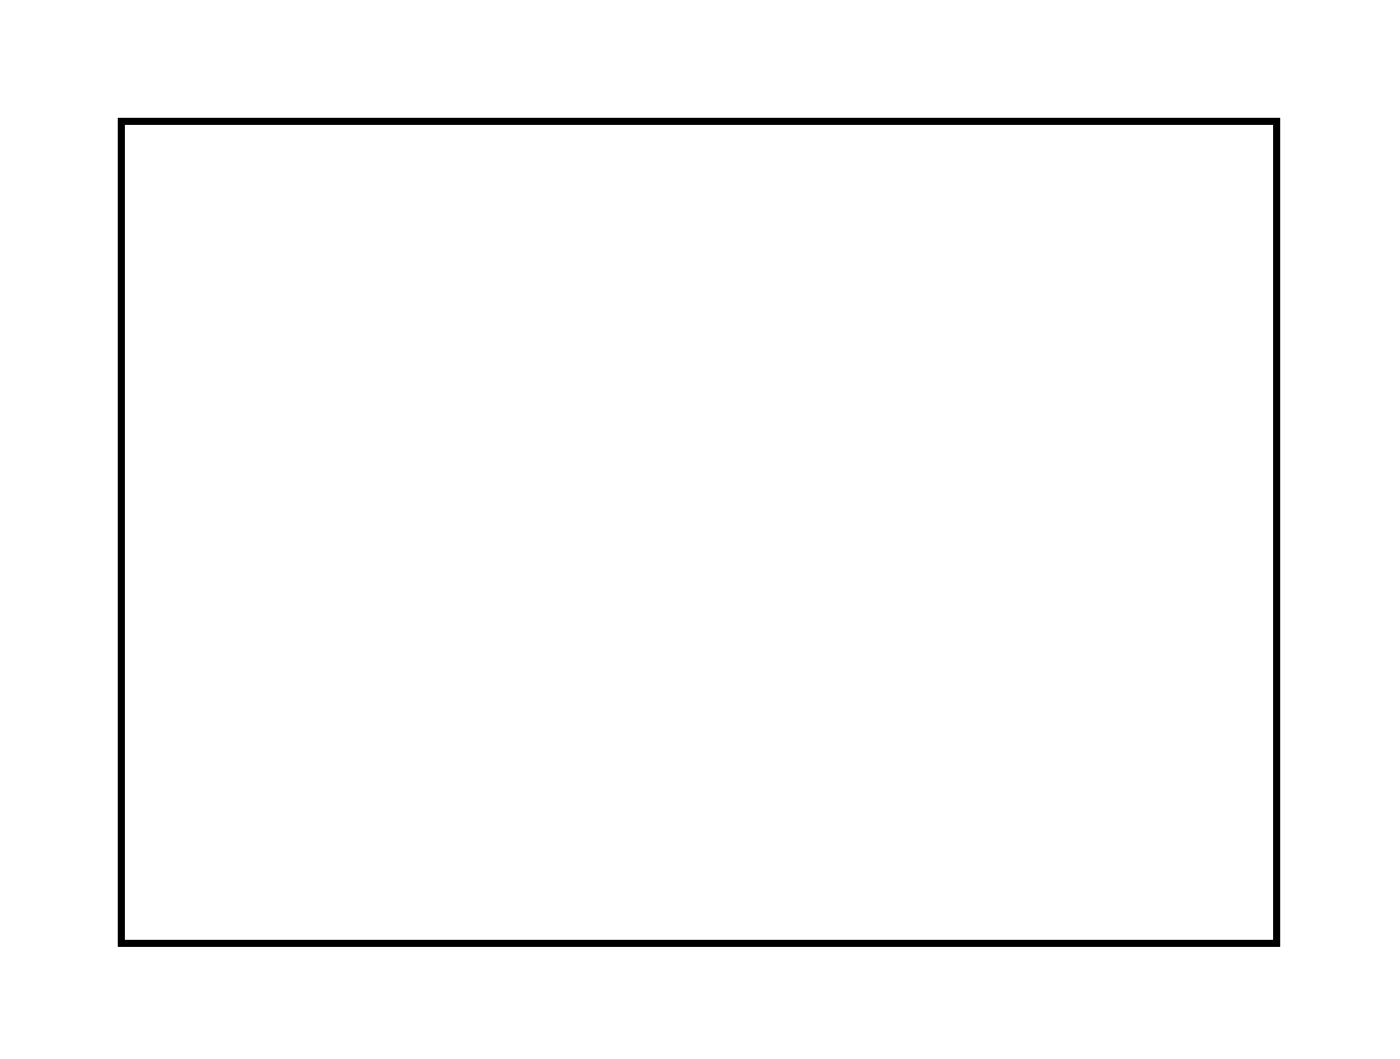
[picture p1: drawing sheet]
<svg xmlns="http://www.w3.org/2000/svg" width="42mm" height="32mm" viewBox="0 0 42 32" stroke-linecap="round" stroke-linejoin="round" font-family="sans-serif">
<path d="M3.6 3.6h34.7v24.7h-34.7z" fill="none" stroke="#000" stroke-width=".2"/>
<path d="M3.6 3.6h34.7v24.7h-34.7z" fill="none" stroke="#000" stroke-width=".03"/>
<circle cx="22.6" cy="5.6" r=".7" fill="#fff"/>
<circle cx="22.6" cy="5.6" r=".7" fill="none" stroke="#fff" stroke-width=".76" stroke-linecap="butt"/>
<circle cx="13.5" cy="8.8" r=".7" fill="#fff"/>
<circle cx="13.5" cy="8.8" r=".7" fill="none" stroke="#fff" stroke-width=".76" stroke-linecap="butt"/>
<circle cx="36.7" cy="26.6" r=".65" fill="#fff"/>
<circle cx="36.7" cy="26.6" r=".65" fill="none" stroke="#fff" stroke-width=".55"/>
<circle cx="36.7" cy="5.3" r=".65" fill="#fff"/>
<circle cx="36.7" cy="5.3" r=".65" fill="none" stroke="#fff" stroke-width=".55"/>
<circle cx="5.1" cy="26.7" r=".65" fill="#fff"/>
<circle cx="5.1" cy="26.7" r=".65" fill="none" stroke="#fff" stroke-width=".55"/>
<circle cx="5.2" cy="5.3" r=".65" fill="#fff"/>
<circle cx="5.2" cy="5.3" r=".65" fill="none" stroke="#fff" stroke-width=".55"/>
<circle cx="35.9" cy="19.4" r=".74" fill="#fff"/>
<circle cx="35.9" cy="19.4" r=".74" fill="none" stroke="#fff" stroke-width=".76" stroke-linecap="butt"/>
<circle cx="35.9" cy="16.8" r=".74" fill="#fff"/>
<circle cx="35.9" cy="16.8" r=".74" fill="none" stroke="#fff" stroke-width=".76" stroke-linecap="butt"/>
<circle cx="28.9" cy="23.4" r=".81" fill="#fff"/>
<circle cx="28.9" cy="23.4" r=".81" fill="none" stroke="#fff" stroke-width=".67" stroke-linecap="butt"/>
<path d="M27.9 22.4v2.1h2v-2.1zM28.3 23.4a.6 .6 0 0 1 1.2 0 .6 .6 0 0 1-1.2 0z" fill="#fff"/>
<g fill="none" stroke="#fff" stroke-width=".25">
<path d="M27.9 22.4h2v2.1h-2z"/>
<circle cx="28.9" cy="23.4" r=".6"/>
</g>
<circle cx="28.9" cy="19.8" r=".81" fill="#fff"/>
<circle cx="28.9" cy="19.8" r=".81" fill="none" stroke="#fff" stroke-width=".67" stroke-linecap="butt"/>
<circle cx="28.9" cy="16.1" r=".81" fill="#fff"/>
<circle cx="28.9" cy="16.1" r=".81" fill="none" stroke="#fff" stroke-width=".67" stroke-linecap="butt"/>
<path d="M22.2 9.9l.9 1-.9 1-1-1z" fill="#fff"/>
<path d="M22.2 9.9l.9 1-.9 1-1-1z" fill="none" stroke="#fff" stroke-width=".76" stroke-linecap="butt"/>
<circle cx="22.2" cy="10.9" r=".7" fill="#fff"/>
<circle cx="22.2" cy="10.9" r=".7" fill="none" stroke="#fff" stroke-width=".76" stroke-linecap="butt"/>
<circle cx="20.4" cy="9.1" r=".7" fill="#fff"/>
<circle cx="20.4" cy="9.1" r=".7" fill="none" stroke="#fff" stroke-width=".76" stroke-linecap="butt"/>
<path d="M35.3 8.4h1.4v1.4h-1.4z" fill="#fff"/>
<path d="M35.3 8.4h1.4v1.4h-1.4z" fill="none" stroke="#fff" stroke-width=".76" stroke-linecap="butt"/>
<circle cx="36" cy="9.1" r=".7" fill="#fff"/>
<circle cx="36" cy="9.1" r=".7" fill="none" stroke="#fff" stroke-width=".76" stroke-linecap="butt"/>
<circle cx="33.5" cy="9.1" r=".7" fill="#fff"/>
<circle cx="33.5" cy="9.1" r=".7" fill="none" stroke="#fff" stroke-width=".76" stroke-linecap="butt"/>
<circle cx="11.2" cy="19.4" r=".7" fill="#fff"/>
<circle cx="11.2" cy="19.4" r=".7" fill="none" stroke="#fff" stroke-width=".76" stroke-linecap="butt"/>
<circle cx="11.2" cy="9.3" r=".7" fill="#fff"/>
<circle cx="11.2" cy="9.3" r=".7" fill="none" stroke="#fff" stroke-width=".76" stroke-linecap="butt"/>
<circle cx="13.5" cy="21" r=".7" fill="#fff"/>
<circle cx="13.5" cy="21" r=".7" fill="none" stroke="#fff" stroke-width=".76" stroke-linecap="butt"/>
<circle cx="13.5" cy="10.8" r=".7" fill="#fff"/>
<circle cx="13.5" cy="10.8" r=".7" fill="none" stroke="#fff" stroke-width=".76" stroke-linecap="butt"/>
<circle cx="23" cy="14.4" r=".7" fill="#fff"/>
<circle cx="23" cy="14.4" r=".7" fill="none" stroke="#fff" stroke-width=".76" stroke-linecap="butt"/>
<circle cx="23" cy="24.6" r=".7" fill="#fff"/>
<circle cx="23" cy="24.6" r=".7" fill="none" stroke="#fff" stroke-width=".76" stroke-linecap="butt"/>
<circle cx="33.6" cy="12.2" r=".64" fill="#fff"/>
<circle cx="33.6" cy="12.2" r=".64" fill="none" stroke="#fff" stroke-width=".76" stroke-linecap="butt"/>
<circle cx="31" cy="12.2" r=".64" fill="#fff"/>
<circle cx="31" cy="12.2" r=".64" fill="none" stroke="#fff" stroke-width=".76" stroke-linecap="butt"/>
<circle cx="30.9" cy="9.1" r=".64" fill="#fff"/>
<circle cx="30.9" cy="9.1" r=".64" fill="none" stroke="#fff" stroke-width=".51"/>
<path d="M30.4 7.8l-.2 .6v1.5a.76 .76 0 0 0 .7 .8 .76 .76 0 0 0 .8-.8v-1.5a.76 .76 0 0 0-.5-.7 .76 .76 0 0 0-.8 .1zM30.4 9.1a.51 .51 0 0 1 1 0 .51 .51 0 0 1-1 0z" fill="#fff"/>
<g fill="none" stroke="#fff" stroke-width=".25">
<path d="M30.4 7.8a.76 .76 0 0 1 .8-.1 .76 .76 0 0 1 .5 .7v1.5a.76 .76 0 0 1-.8 .8 .76 .76 0 0 1-.7-.8v-1.5z"/>
<circle cx="30.9" cy="9.1" r=".51"/>
</g>
<circle cx="28.4" cy="9.1" r=".64" fill="#fff"/>
<circle cx="28.4" cy="9.1" r=".64" fill="none" stroke="#fff" stroke-width=".51"/>
<path d="M27.9 7.8l-.3 .6v1.5a.76 .76 0 0 0 .8 .8 .76 .76 0 0 0 .8-.8v-1.5a.76 .76 0 0 0-.5-.7 .76 .76 0 0 0-.8 .1zM27.9 9.1a.51 .51 0 0 1 1 0 .51 .51 0 0 1-1 0z" fill="#fff"/>
<g fill="none" stroke="#fff" stroke-width=".25">
<path d="M27.9 7.8a.76 .76 0 0 1 .8-.1 .76 .76 0 0 1 .5 .7v1.5a.76 .76 0 0 1-.8 .8 .76 .76 0 0 1-.8-.8v-1.5z"/>
<circle cx="28.4" cy="9.1" r=".51"/>
</g>
<circle cx="25.9" cy="9.1" r=".64" fill="#fff"/>
<circle cx="25.9" cy="9.1" r=".64" fill="none" stroke="#fff" stroke-width=".51"/>
<path d="M25.3 7.8l-.2 .6v1.5a.76 .76 0 0 0 .8 .8 .76 .76 0 0 0 .7-.8v-1.5a.76 .76 0 0 0-.4-.7 .76 .76 0 0 0-.9 .1zM25.4 9.1a.51 .51 0 0 1 1 0 .51 .51 0 0 1-1 0z" fill="#fff"/>
<g fill="none" stroke="#fff" stroke-width=".25">
<path d="M25.3 7.8a.76 .76 0 0 1 .9-.1 .76 .76 0 0 1 .4 .7v1.5a.76 .76 0 0 1-.7 .8 .76 .76 0 0 1-.8-.8v-1.5z"/>
<circle cx="25.9" cy="9.1" r=".51"/>
</g>
<circle cx="6.8" cy="20" r=".72" fill="#fff"/>
<circle cx="6.8" cy="20" r=".72" fill="none" stroke="#fff" stroke-width=".69" stroke-linecap="butt"/>
<path d="M5.8 19.1v1.9h1.9v-1.9zM6.2 20a.55 .55 0 0 1 1.1 0 .55 .55 0 0 1-1.1 0z" fill="#fff"/>
<g fill="none" stroke="#fff" stroke-width=".25">
<path d="M5.8 19.1h1.9v1.9h-1.9z"/>
<circle cx="6.8" cy="20" r=".51"/>
</g>
<circle cx="6.5" cy="17.5" r=".72" fill="#fff"/>
<circle cx="6.5" cy="17.5" r=".72" fill="none" stroke="#fff" stroke-width=".69" stroke-linecap="butt"/>
<circle cx="6.8" cy="15" r=".72" fill="#fff"/>
<circle cx="6.8" cy="15" r=".72" fill="none" stroke="#fff" stroke-width=".69" stroke-linecap="butt"/>
<circle cx="6.5" cy="12.4" r=".72" fill="#fff"/>
<circle cx="6.5" cy="12.4" r=".72" fill="none" stroke="#fff" stroke-width=".69" stroke-linecap="butt"/>
<path d="M18.5 21.7h1.5v1.4h-1.5z" fill="#fff"/>
<path d="M18.5 21.7h1.5v1.4h-1.5z" fill="none" stroke="#fff" stroke-width=".69" stroke-linecap="butt"/>
<circle cx="19.3" cy="22.4" r=".73" fill="#fff"/>
<circle cx="19.3" cy="22.4" r=".73" fill="none" stroke="#fff" stroke-width=".69" stroke-linecap="butt"/>
<circle cx="16.7" cy="22.4" r=".73" fill="#fff"/>
<circle cx="16.7" cy="22.4" r=".73" fill="none" stroke="#fff" stroke-width=".69" stroke-linecap="butt"/>
<circle cx="19.3" cy="19.8" r=".73" fill="#fff"/>
<circle cx="19.3" cy="19.8" r=".73" fill="none" stroke="#fff" stroke-width=".69" stroke-linecap="butt"/>
<circle cx="16.7" cy="19.8" r=".73" fill="#fff"/>
<circle cx="16.7" cy="19.8" r=".73" fill="none" stroke="#fff" stroke-width=".69" stroke-linecap="butt"/>
<circle cx="19.3" cy="17.3" r=".73" fill="#fff"/>
<circle cx="19.3" cy="17.3" r=".73" fill="none" stroke="#fff" stroke-width=".69" stroke-linecap="butt"/>
<circle cx="16.7" cy="17.3" r=".73" fill="#fff"/>
<circle cx="16.7" cy="17.3" r=".73" fill="none" stroke="#fff" stroke-width=".69" stroke-linecap="butt"/>
<path d="M18.5 14h1.5v1.4h-1.5z" fill="#fff"/>
<path d="M18.5 14h1.5v1.4h-1.5z" fill="none" stroke="#fff" stroke-width=".69" stroke-linecap="butt"/>
<circle cx="19.3" cy="14.7" r=".73" fill="#fff"/>
<circle cx="19.3" cy="14.7" r=".73" fill="none" stroke="#fff" stroke-width=".69" stroke-linecap="butt"/>
<circle cx="16.7" cy="14.7" r=".73" fill="#fff"/>
<circle cx="16.7" cy="14.7" r=".73" fill="none" stroke="#fff" stroke-width=".69" stroke-linecap="butt"/>
</svg>
